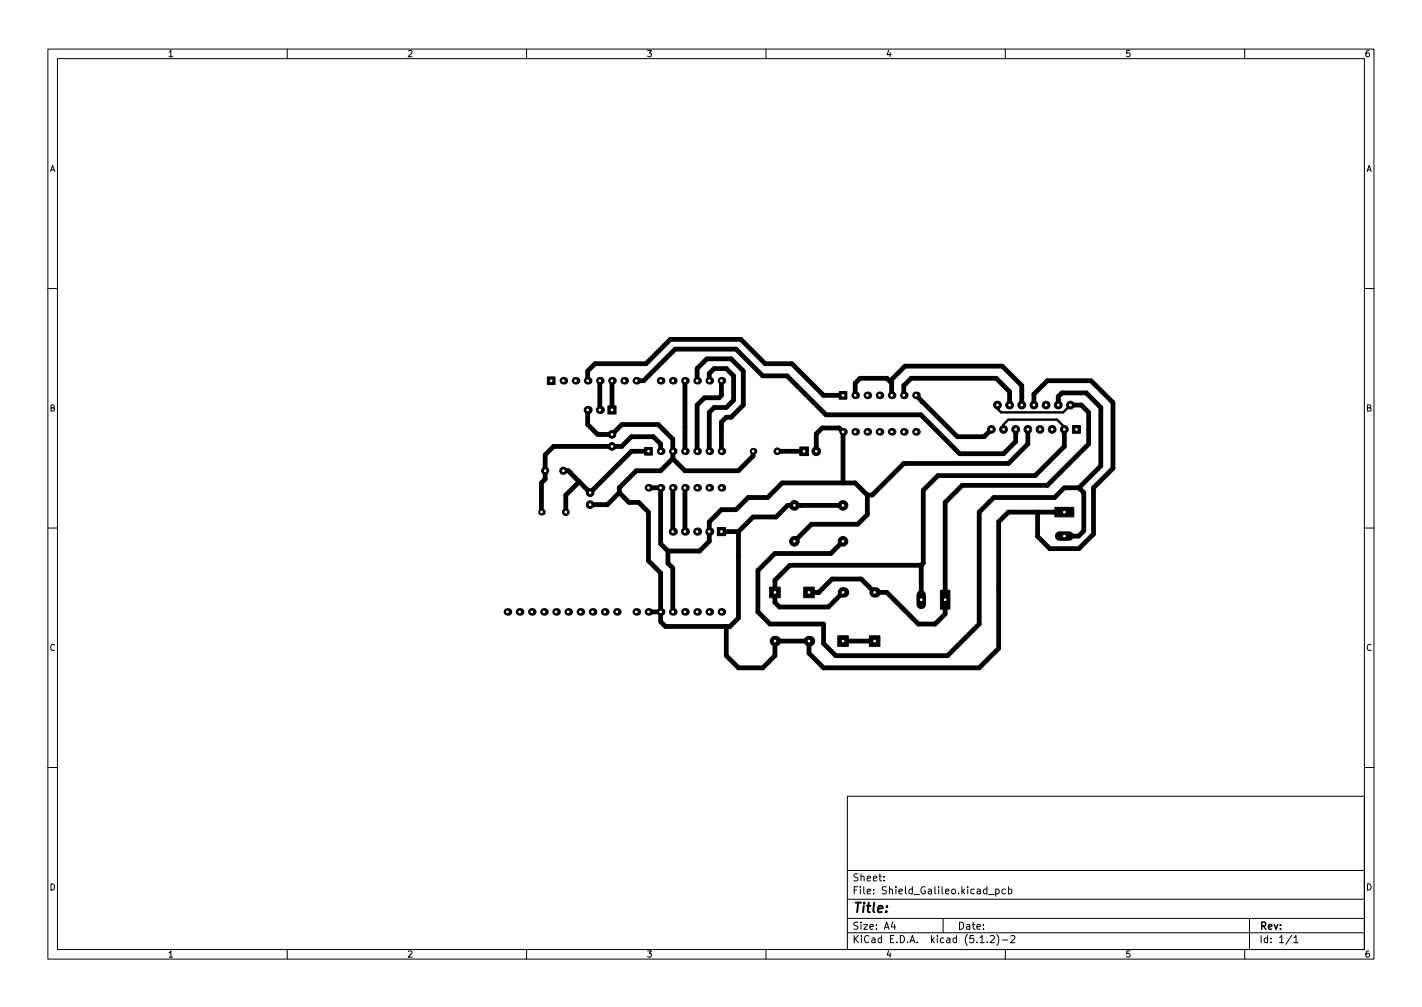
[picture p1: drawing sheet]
<svg xmlns="http://www.w3.org/2000/svg" width="297mm" height="210mm" viewBox="0 0 297 210" stroke-linecap="round" stroke-linejoin="round" font-family="sans-serif">
<defs><g id="words">
<text font-size="2.8" x="178" y="190.6">Title:</text>
<g font-size="2.1">
<text x="178" y="184">Sheet:</text>
<text x="178" y="186.7">File: Shield_Galileo.kicad_pcb</text>
<text x="178" y="196.9">KiCad E.D.A. kicad (5.1.2)-2</text>
<text x="178" y="194.1">Size: A4</text>
<text x="200" y="194.1">Date:</text>
<text x="263" y="194.1">Rev:</text>
<text x="263" y="196.9">Id: 1/1</text>
</g>
<g font-size="1.8">
<text x="35" y="11.9">1</text>
<text x="85" y="11.9">2</text>
<text x="135" y="11.9">3</text>
<text x="185" y="11.9">4</text>
<text x="235" y="11.9">5</text>
<text x="285" y="11.9">6</text>
<text x="10.3" y="35.9">A</text>
<text x="285.3" y="35.9">A</text>
<text x="10.3" y="85.9">B</text>
<text x="285.3" y="85.9">B</text>
<text x="10.3" y="135.9">C</text>
<text x="285.3" y="135.9">C</text>
<text x="10.3" y="185.9">D</text>
<text x="285.3" y="185.9">D</text>
<text x="35" y="199.9">1</text>
<text x="85" y="199.9">2</text>
<text x="135" y="199.9">3</text>
<text x="185" y="199.9">4</text>
<text x="235" y="199.9">5</text>
<text x="285" y="199.9">6</text>
</g>
</g></defs>
<g fill="none" stroke="#000" stroke-width=".21">
<path d="M10 10.2h277v190.1h-277zM12 12.2h273v186.1h-273zM60 10.2v2M110 10.2v2M160 10.2v2M210 10.2v2M260 10.2v2M10 60.2h2M285 60.2h2M10 110.2h2M285 110.2h2M10 160.2h2"/>
<path d="M177 166.3h108v32h-108zM285 160.2h2M60 198.3v2M110 198.3v2M160 198.3v2M177 194.8h108M177 191.8h108M177 187.8h108M177 181.8h108M184.6 183.8v.1M184.6 183v.1M186.5 192.5l-.4 1h1"/>
<path d="M186.9 193v1M197 191.8v3M204.7 196.8h.9M206.2 196.7v.1M206.5 186.8h1.1M206.9 195.5l.5-.2 .3 .5-.9 1h.9M208 185.7l.4-.1 .3 .3-.1 .7h-.6M208 185.6v1.5M208.2 195.1a1.72 1.72 0 0 1 0 2.3M209.4 196.3h1.1M210 198.3v2M210 185.7l-.4-.1-.3 .3 .1 .7h.6"/>
<path d="M210.6 185.7l.5-.1 .3 .3-.2 .7h-.6M210.6 185.1v1.5M211.1 195.5l.6-.2 .3 .5-.9 1h.9M260 198.3v2M261 191.8v6.5M269.9 195.3l-1.3 1.9M270.3 195.8l.4-.5v1.5M270.3 196.8h.8"/>
</g>
<g fill="#000" stroke="#000" stroke-width=".21">
<path d="M114.3 78.7h1.6v1.6h-1.6zM127 84.7h1.7v1.7h-1.7zM134.7 93.4h1.6v1.6h-1.6zM167.1 93.3h1.8v1.8h-1.8zM175.3 81.7h1.6v1.6h-1.6zM224.1 88.8h1.6v1.7h-1.6zM149.8 110.1h1.7v1.7h-1.7zM220.3 105.9h4v2h-4zM160.8 122.6h2.2v2.2h-2.2zM167.9 122.6h2.2v2.2h-2.2zM175 132.8h2.2v2.2h-2.2zM181.6 132.8h2.2v2.2h-2.2z"/>
<path d="M196.4 123.2h2v4h-2z"/>
<circle cx="113.9" cy="98.3" r=".75"/>
<circle cx="117.7" cy="98.3" r=".75"/>
<circle cx="127.8" cy="90.7" r=".8"/>
<circle cx="127.8" cy="93.2" r=".8"/>
<circle cx="162.4" cy="94.2" r=".7"/>
<circle cx="170.5" cy="94.2" r=".9"/>
<circle cx="207.1" cy="89.7" r=".81"/>
<circle cx="208.4" cy="84.6" r=".81"/>
<circle cx="209.6" cy="89.7" r=".81"/>
<circle cx="210.9" cy="84.6" r=".81"/>
<circle cx="212.2" cy="89.7" r=".81"/>
<circle cx="213.4" cy="84.6" r=".81"/>
<circle cx="214.7" cy="89.7" r=".81"/>
<circle cx="216" cy="84.6" r=".81"/>
<circle cx="217.2" cy="89.7" r=".81"/>
<circle cx="218.5" cy="84.6" r=".81"/>
<circle cx="219.8" cy="89.7" r=".81"/>
<circle cx="221.1" cy="84.6" r=".81"/>
<circle cx="222.3" cy="89.7" r=".81"/>
<circle cx="223.6" cy="84.6" r=".81"/>
<circle cx="118.2" cy="106.9" r=".7"/>
<circle cx="123.3" cy="105.4" r=".8"/>
<circle cx="123.3" cy="102.9" r=".8"/>
<circle cx="165.9" cy="113" r="1"/>
<circle cx="165.9" cy="105.5" r="1"/>
<circle cx="176.1" cy="113" r="1"/>
<circle cx="176.1" cy="105.5" r="1"/>
</g>
<g fill="#000">
<circle cx="117.7" cy="79.5" r=".8"/>
<circle cx="120.2" cy="79.5" r=".8"/>
<circle cx="122.8" cy="79.5" r=".8"/>
<circle cx="125.3" cy="79.5" r=".8"/>
<circle cx="127.8" cy="79.5" r=".8"/>
<circle cx="130.4" cy="79.5" r=".8"/>
<circle cx="132.9" cy="79.5" r=".8"/>
<circle cx="138" cy="79.5" r=".8"/>
<circle cx="140.5" cy="79.5" r=".8"/>
<circle cx="143.1" cy="79.5" r=".8"/>
<circle cx="145.6" cy="79.5" r=".8"/>
<circle cx="148.2" cy="79.5" r=".8"/>
<circle cx="150.7" cy="79.5" r=".8"/>
<circle cx="122.8" cy="85.6" r=".85"/>
<circle cx="125.3" cy="85.6" r=".85"/>
<circle cx="138" cy="94.2" r=".8"/>
<circle cx="140.5" cy="94.2" r=".8"/>
<circle cx="143.1" cy="94.2" r=".8"/>
<circle cx="145.6" cy="94.2" r=".8"/>
<circle cx="148.2" cy="94.2" r=".8"/>
<circle cx="150.7" cy="94.2" r=".8"/>
<circle cx="157.3" cy="94.2" r=".7"/>
<circle cx="176.1" cy="90.2" r=".8"/>
<circle cx="178.6" cy="90.2" r=".8"/>
<circle cx="178.6" cy="82.5" r=".8"/>
<circle cx="181.2" cy="90.2" r=".8"/>
<circle cx="181.2" cy="82.5" r=".8"/>
<circle cx="183.7" cy="90.2" r=".8"/>
<circle cx="183.7" cy="82.5" r=".8"/>
<circle cx="186.3" cy="90.2" r=".8"/>
<circle cx="186.3" cy="82.5" r=".8"/>
<circle cx="188.8" cy="90.2" r=".8"/>
<circle cx="188.8" cy="82.5" r=".8"/>
<circle cx="191.3" cy="82.5" r=".8"/>
<circle cx="191.3" cy="90.2" r=".8"/>
<circle cx="113.1" cy="106.9" r=".7"/>
<circle cx="135.5" cy="101.8" r=".8"/>
<circle cx="138" cy="101.8" r=".8"/>
<circle cx="140.5" cy="101.8" r=".8"/>
<circle cx="140.5" cy="111" r=".85"/>
<circle cx="143.1" cy="101.8" r=".8"/>
<circle cx="143.1" cy="111" r=".85"/>
<circle cx="145.6" cy="101.8" r=".8"/>
<circle cx="145.6" cy="111" r=".85"/>
<circle cx="148.2" cy="101.8" r=".8"/>
<circle cx="148.2" cy="111" r=".85"/>
<circle cx="150.7" cy="101.8" r=".8"/>
<circle cx="106" cy="127.8" r=".8"/>
<circle cx="108.5" cy="127.8" r=".8"/>
<circle cx="111.1" cy="127.8" r=".8"/>
<circle cx="113.6" cy="127.8" r=".8"/>
<circle cx="116.2" cy="127.8" r=".8"/>
<circle cx="118.7" cy="127.8" r=".8"/>
<circle cx="121.2" cy="127.8" r=".8"/>
<circle cx="123.8" cy="127.8" r=".8"/>
<circle cx="126.3" cy="127.8" r=".8"/>
<circle cx="128.9" cy="127.8" r=".8"/>
<circle cx="132.9" cy="127.8" r=".8"/>
<circle cx="135.5" cy="127.8" r=".8"/>
<circle cx="138" cy="127.8" r=".8"/>
<circle cx="140.5" cy="127.8" r=".8"/>
<circle cx="143.1" cy="127.8" r=".8"/>
<circle cx="145.6" cy="127.8" r=".8"/>
<circle cx="148.2" cy="127.8" r=".8"/>
<circle cx="150.7" cy="127.8" r=".8"/>
<circle cx="161.9" cy="133.9" r="1.1"/>
<circle cx="169" cy="133.9" r="1.1"/>
<circle cx="176.1" cy="123.7" r="1.1"/>
<circle cx="182.7" cy="123.7" r="1.1"/>
</g>
<path d="M221.3 111.9h2M192.4 124.2v2" fill="none" stroke="#000" stroke-width="2"/>
<g fill="none" stroke="#000" stroke-width="1">
<path d="M122.8 79.5v-2l1.5-1.6h10.7l5-5h14.8l5 5h5.6l6.6 6.6h4.1M125.3 79.5v6.1M127.8 79.5v6.1M132.9 79.5h1.5l6.6-6.6h12.7l5.6 5.6h5.1l8.1 8.1h19.9l8.1 8.1h9.1l2.6-2.5v-2.5M143.1 79.5v14.7M145.6 79.5v-2.5l2.1-2.1h5l2.6 2.6v7.1l-2.6 2.5h-1l-1 1v6.1M148.2 79.5v-1.5l1-1h2.5l1.5 1.5v5.1l-1.5 1.5h-2.5l-1 1v8.1M150.7 79.5v3l-.5 .6h-3.1l-1.5 1.5v9.6M122.8 85.6v3l2 2.1h3l2.1-2.1h7.6l3 3.1v4.1M135.5 94.2h-3.6l-8.6 8.7-4.6-4.6h-1M138 94.2v-1.5l-1.5-1.5h-4.6l-2 2h-14.3l-1.7 1.8v5.1l-.8 .7v6.1M140.5 95.8l-2.5 2.5h-5.1l-3.5 3.5v1.1"/>
<path d="M157.3 94.2v1l-3.1 3.1h-11.1l-2.6-2.5M162.4 94.2h5.6M170.5 94.2v-3.6l1.2-1.2h3.6l.8 .8v10.6M186.3 80l-1.1-1h-5.5l-1.1 1v2.5M186.3 82.5v-3.3l2.8-2.8h20.3l4 4.1v4.1M188.8 82.5v-2l1.5-1.5h17.8l2.8 2.8v2.8M191.3 82.5l8.7 8.7h5.6l1.5-1.5M214.7 89.7v3l-4.1 4.1h-21.8l-6.6 6.6h-1M216 84.6v-2.3l2.8-2.8h9.1l4.6 4.6v13.7l-4.1 4v9.7l-3 3h-6.1l-2.6-2.5v-5.1M221.1 84.6v-1.8l.7-.8h5.1l3 3.1v12.2l-4.5 4.5M222.3 89.7v3.5l-6.1 6.1h-20.3l-3 3.1v15.2l-.5 .4M223.6 84.6h2.3l1.5 1.5v6.6l-8.6 8.6h-17.8l-3.6 3.6v23.3l-2.1 2.1h-3.5l-6.6-6.6h-2.5l-2.8-2.8h-6.1l-2.7 2.8h-2.1"/>
<path d="M121 100.6l-2.8 2.8v3.5M129.4 102.9l2 2h2l2.1 2v10.2l2.5 2.5v10.2l1 1h13.5l1.8-1.8v-18M129.4 102.9l-2.6 2.5h-3.5M135.5 101.8h2.5v11.7l1.5 1.6M139.5 115.1v2.5l1 1v9.2M140.5 101.8v9.2M143.1 101.8v9.2M150.7 111h3.6M176.1 105.5h-11.6l-2.4 2.4h-4.8l-3 3.1M181.2 103.4l-2.6-2.6h-15.2l-3 3.1h-4.1l-2.6 2.5h-3l-2.5 2.6v4l-2.1 2.1h-6.6M181.2 103.4v4l-2.1 2.1h-9.6l-3.6 3.5M192.4 118h-27.4l-3.1 3.2v4.6l.9 .9h10.3l3-3"/>
<path d="M192.4 118v7.2M222.3 106.9h-11.7l-2 2.1v26.4l-4.1 4h-32.5l-3-3v-2.5h-7.1v3l-2.6 2.5h-5l-2.6-2.5v-6.1M225.4 101.8h-3.1l-2 2.1h-12.7l-3.1 3v23.4l-6.6 6.6h-23.3l-2.6-2.5v-4.1h-11.1l-2.6-2.5v-8.7l3.6-3.5h11.7l2.5-2.6M225.4 101.8l1 1.1v7.9l-1.1 1.1h-3M135.5 127.8h2.5M176.6 133.9h6.1"/>
</g>
<path d="M192.4 84.1h.5M208.4 84.6v.7l.7 .8h13l1.5-1.5M209.6 89.7v-1.1l1-1h10.2l1.5 1.5v.6" fill="none" stroke="#000" stroke-width=".5"/>
<g fill="#fff" stroke="#fff" stroke-width=".21">
<circle cx="224.9" cy="89.7" r=".17"/>
<circle cx="223.6" cy="84.6" r=".17"/>
<circle cx="222.3" cy="89.7" r=".17"/>
<circle cx="221.1" cy="84.6" r=".17"/>
<circle cx="219.8" cy="89.7" r=".17"/>
<circle cx="218.5" cy="84.6" r=".17"/>
<circle cx="217.2" cy="89.7" r=".17"/>
<circle cx="216" cy="84.6" r=".17"/>
<circle cx="214.7" cy="89.7" r=".17"/>
<circle cx="213.4" cy="84.6" r=".17"/>
<circle cx="212.2" cy="89.7" r=".17"/>
<circle cx="210.9" cy="84.6" r=".17"/>
<circle cx="209.6" cy="89.7" r=".17"/>
<circle cx="208.4" cy="84.6" r=".17"/>
<circle cx="207.1" cy="89.7" r=".17"/>
<circle cx="169" cy="133.9" r=".17"/>
<circle cx="169" cy="123.7" r=".17"/>
<circle cx="148.2" cy="127.8" r=".17"/>
<circle cx="150.7" cy="127.8" r=".17"/>
<circle cx="111.1" cy="127.8" r=".17"/>
<circle cx="150.7" cy="79.5" r=".17"/>
<circle cx="113.6" cy="127.8" r=".17"/>
<circle cx="148.2" cy="79.5" r=".17"/>
<circle cx="116.2" cy="127.8" r=".17"/>
<circle cx="145.6" cy="79.5" r=".17"/>
<circle cx="118.7" cy="127.8" r=".17"/>
<circle cx="143.1" cy="79.5" r=".17"/>
<circle cx="121.2" cy="127.8" r=".17"/>
<circle cx="140.5" cy="79.5" r=".17"/>
<circle cx="123.8" cy="127.8" r=".17"/>
<circle cx="138" cy="79.5" r=".17"/>
<circle cx="126.3" cy="127.8" r=".17"/>
<circle cx="132.9" cy="79.5" r=".17"/>
<circle cx="128.9" cy="127.8" r=".17"/>
<circle cx="130.4" cy="79.5" r=".17"/>
<circle cx="132.9" cy="127.8" r=".17"/>
<circle cx="127.8" cy="79.5" r=".17"/>
<circle cx="135.5" cy="127.8" r=".17"/>
<circle cx="125.3" cy="79.5" r=".17"/>
<circle cx="138" cy="127.8" r=".17"/>
<circle cx="122.8" cy="79.5" r=".17"/>
<circle cx="140.5" cy="127.8" r=".17"/>
<circle cx="120.2" cy="79.5" r=".17"/>
<circle cx="143.1" cy="127.8" r=".17"/>
<circle cx="117.7" cy="79.5" r=".17"/>
<circle cx="145.6" cy="127.8" r=".17"/>
<circle cx="115.1" cy="79.5" r=".17"/>
<circle cx="108.5" cy="127.8" r=".17"/>
<circle cx="106" cy="127.8" r=".17"/>
<circle cx="176.1" cy="133.9" r=".17"/>
<circle cx="176.1" cy="123.7" r=".17"/>
<circle cx="123.3" cy="105.4" r=".17"/>
<circle cx="123.3" cy="102.9" r=".17"/>
<circle cx="127.8" cy="93.2" r=".17"/>
<circle cx="127.8" cy="90.7" r=".17"/>
<circle cx="161.9" cy="123.7" r=".17"/>
<circle cx="161.9" cy="133.9" r=".17"/>
<circle cx="182.7" cy="123.7" r=".17"/>
<circle cx="182.7" cy="133.9" r=".17"/>
<circle cx="222.3" cy="111.9" r=".17"/>
<circle cx="222.3" cy="106.9" r=".17"/>
<circle cx="197.4" cy="125.2" r=".17"/>
<circle cx="192.4" cy="125.2" r=".17"/>
<circle cx="118.2" cy="106.9" r=".17"/>
<circle cx="113.1" cy="106.9" r=".17"/>
<circle cx="135.5" cy="101.8" r=".17"/>
<circle cx="150.7" cy="94.2" r=".17"/>
<circle cx="138" cy="101.8" r=".17"/>
<circle cx="148.2" cy="94.2" r=".17"/>
<circle cx="140.5" cy="101.8" r=".17"/>
<circle cx="145.6" cy="94.2" r=".17"/>
<circle cx="143.1" cy="101.8" r=".17"/>
<circle cx="143.1" cy="94.2" r=".17"/>
<circle cx="145.6" cy="101.8" r=".17"/>
<circle cx="140.5" cy="94.2" r=".17"/>
<circle cx="148.2" cy="101.8" r=".17"/>
<circle cx="138" cy="94.2" r=".17"/>
<circle cx="150.7" cy="101.8" r=".17"/>
<circle cx="135.5" cy="94.2" r=".17"/>
<circle cx="117.7" cy="98.3" r=".17"/>
<circle cx="113.9" cy="98.3" r=".18"/>
<circle cx="127.8" cy="85.6" r=".17"/>
<circle cx="125.3" cy="85.6" r=".17"/>
<circle cx="122.8" cy="85.6" r=".17"/>
<circle cx="150.7" cy="111" r=".17"/>
<circle cx="148.2" cy="111" r=".17"/>
<circle cx="145.6" cy="111" r=".17"/>
<circle cx="143.1" cy="111" r=".17"/>
<circle cx="140.5" cy="111" r=".17"/>
<circle cx="176.1" cy="90.2" r=".17"/>
<circle cx="191.3" cy="82.5" r=".17"/>
<circle cx="178.6" cy="90.2" r=".17"/>
<circle cx="188.8" cy="82.5" r=".17"/>
<circle cx="181.2" cy="90.2" r=".17"/>
<circle cx="186.3" cy="82.5" r=".17"/>
<circle cx="183.7" cy="90.2" r=".17"/>
<circle cx="183.7" cy="82.5" r=".17"/>
<circle cx="186.3" cy="90.2" r=".17"/>
<circle cx="181.2" cy="82.5" r=".17"/>
<circle cx="188.8" cy="90.2" r=".17"/>
<circle cx="178.6" cy="82.5" r=".17"/>
<circle cx="191.3" cy="90.2" r=".17"/>
<circle cx="176.1" cy="82.5" r=".17"/>
<circle cx="165.9" cy="105.5" r=".18"/>
<circle cx="165.9" cy="113" r=".17"/>
<circle cx="176.1" cy="113" r=".17"/>
<circle cx="176.1" cy="105.5" r=".18"/>
<circle cx="168" cy="94.2" r=".17"/>
<circle cx="170.5" cy="94.2" r=".17"/>
<circle cx="162.4" cy="94.2" r=".17"/>
<circle cx="157.3" cy="94.2" r=".17"/>
</g>
<use href="#words"/>
</svg>
